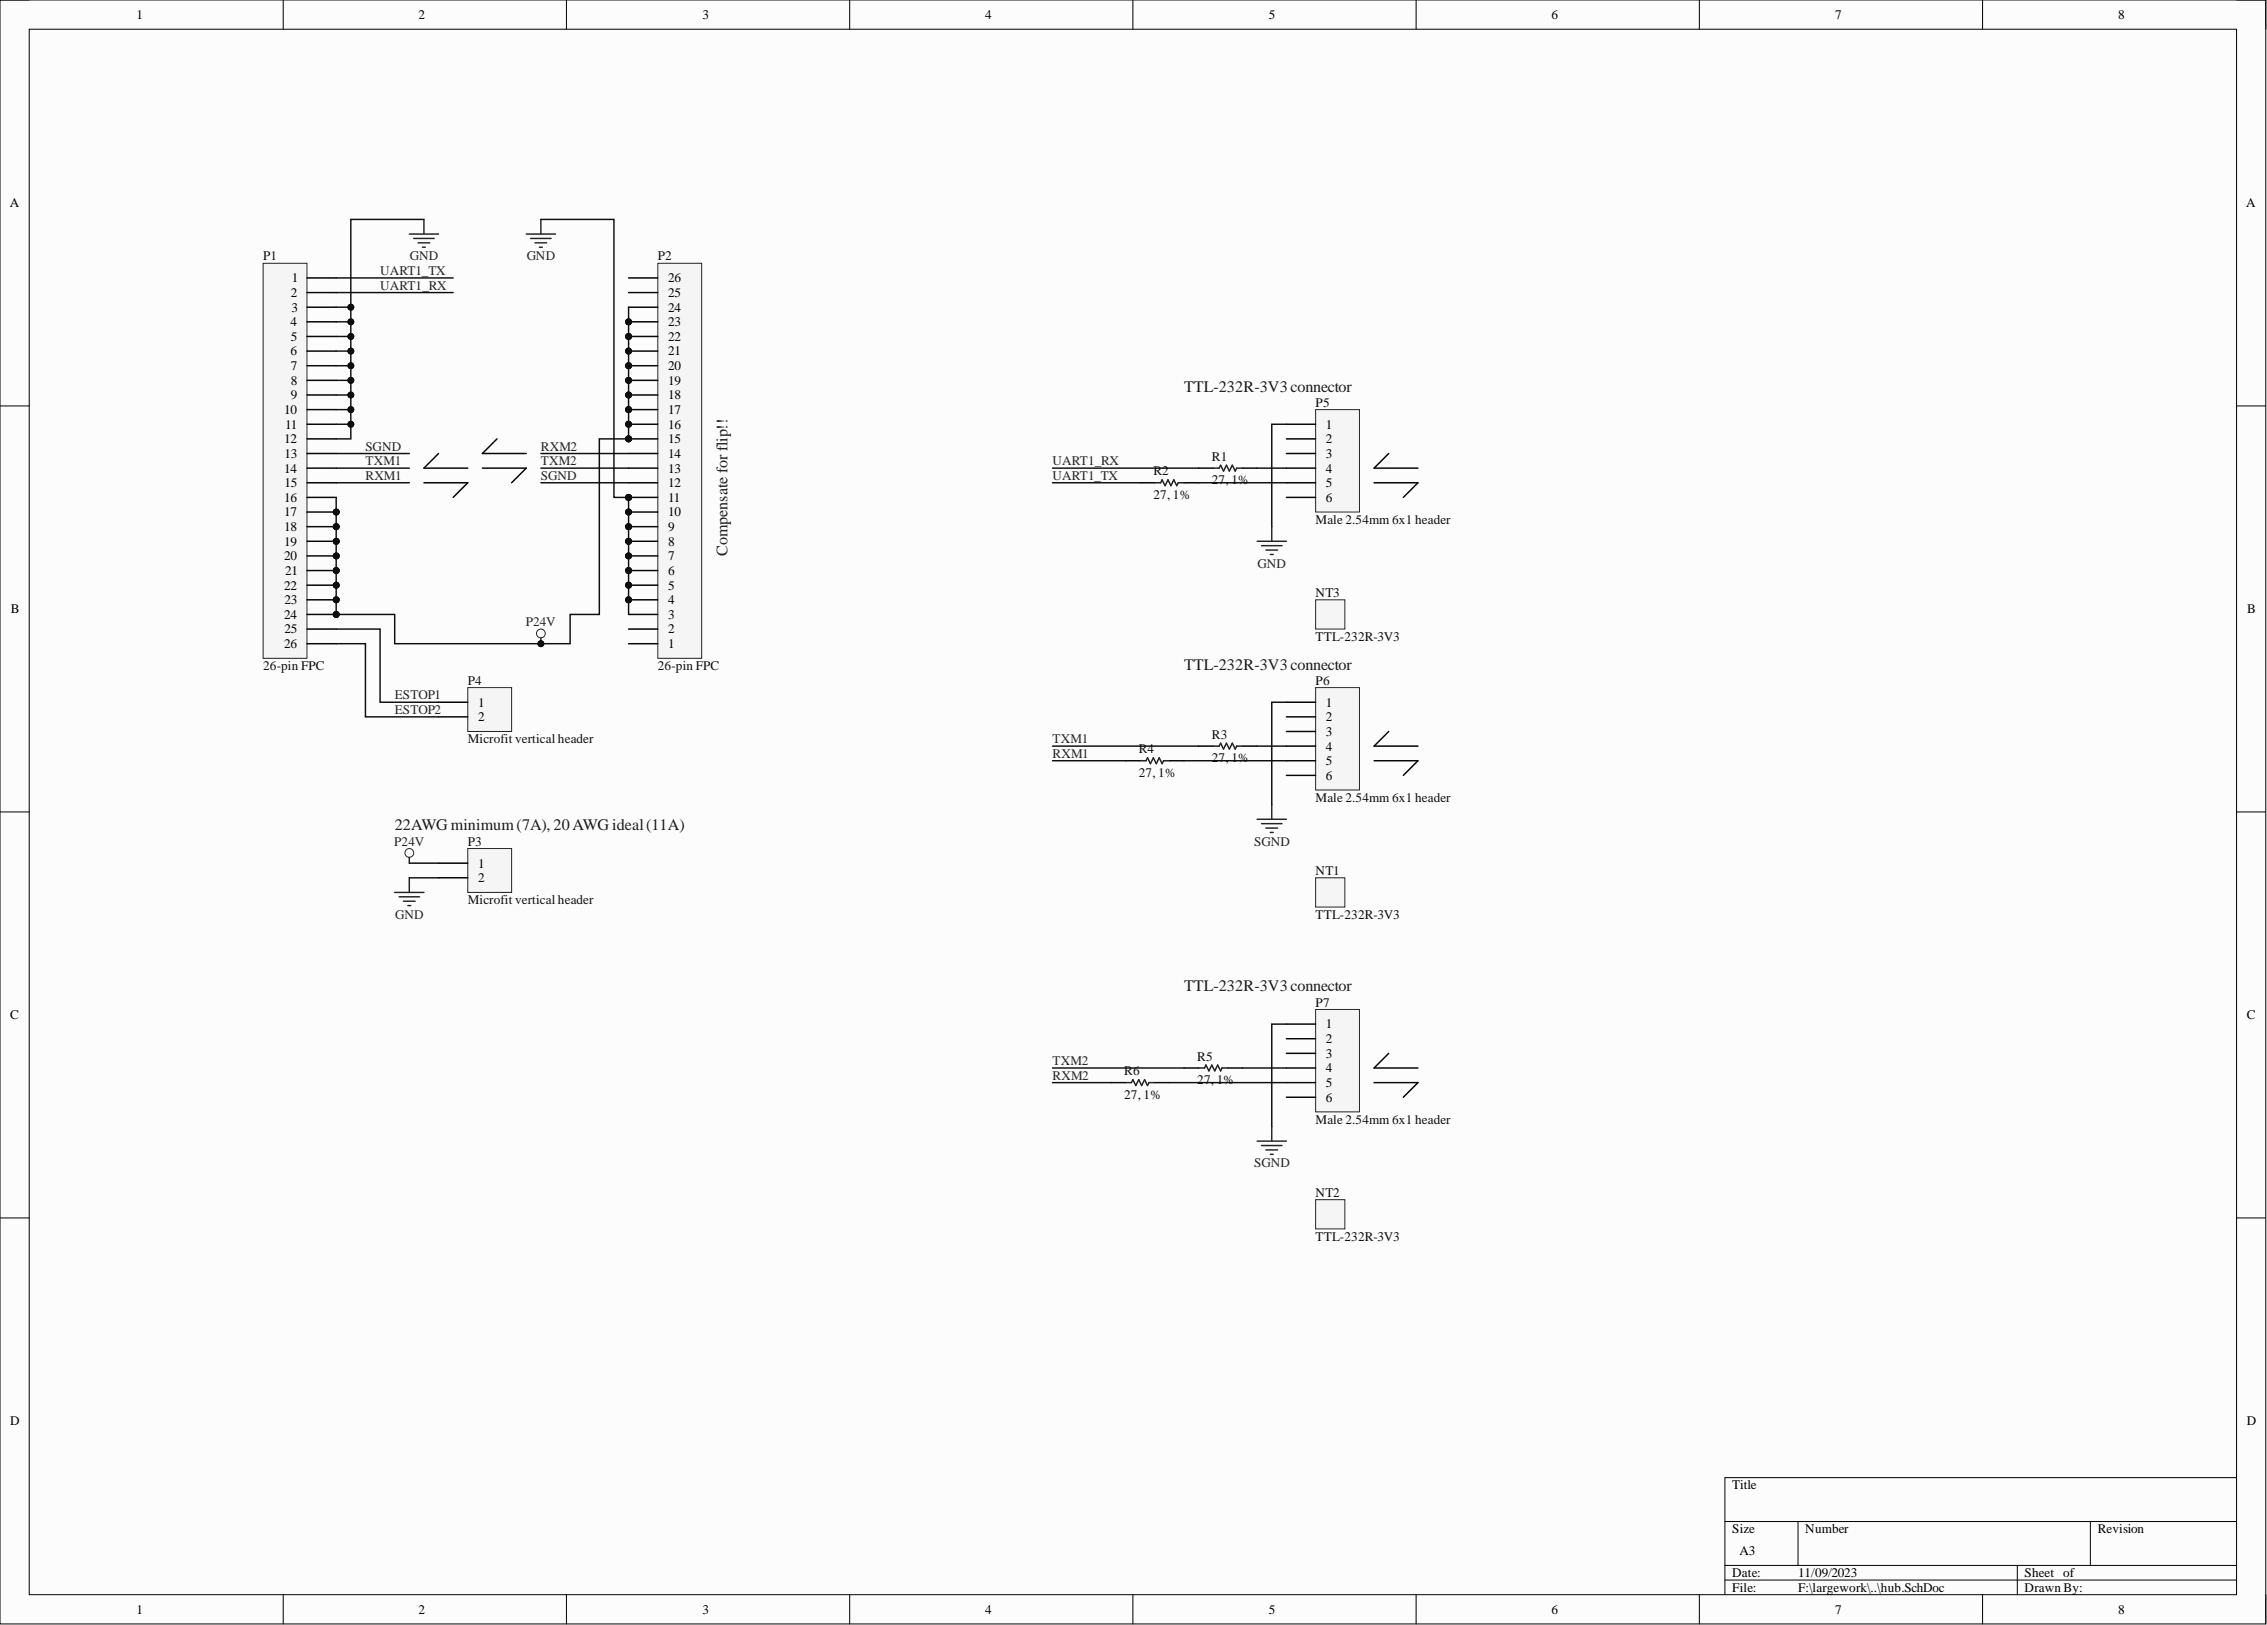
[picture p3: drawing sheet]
<svg xmlns="http://www.w3.org/2000/svg" width="393mm" height="282mm" viewBox="0 0 393 282" stroke-linecap="round" stroke-linejoin="round" font-family="sans-serif">
<defs><g id="words">
<g font-size="2.8" fill="#1c1c1c">
<text x="205.4" y="67.9">TTL-232R-3V3connector</text>
<text x="126.2" y="96.4" transform="rotate(-90 126.2 96.4)">Compensate for flip!!</text>
<text x="205.4" y="116.1">TTL-232R-3V3connector</text>
<text x="68.5" y="144.1">22AWG minimum(7A), 20AWG ideal(11A)</text>
<text x="205.4" y="172">TTL-232R-3V3connector</text>
</g>
<g font-size="2.3">
<text x="23.7" y="3.3">1</text>
<text x="72.6" y="3.3">2</text>
<text x="121.9" y="3.3">3</text>
<text x="171" y="3.3">4</text>
<text x="220.2" y="3.3">5</text>
<text x="269.2" y="3.3">6</text>
<text x="318.4" y="3.3">7</text>
<text x="367.5" y="3.3">8</text>
<text x="1.7" y="35.9">A</text>
<text x="389.8" y="35.9">A</text>
<text x="50.5" y="51.5">2</text>
<text x="50.6" y="49">1</text>
<text x="115.9" y="51.5">25</text>
<text x="115.9" y="49">26</text>
<text x="50.4" y="56.6">4</text>
<text x="50.5" y="59.1">5</text>
<text x="50.6" y="54">3</text>
<text x="115.9" y="59.1">22</text>
<text x="115.9" y="56.6">23</text>
<text x="115.9" y="54">24</text>
<text x="50.4" y="61.7">6</text>
<text x="50.5" y="64.2">7</text>
<text x="115.9" y="64.2">20</text>
<text x="115.9" y="61.7">21</text>
<text x="49.3" y="71.8">10</text>
<text x="50.5" y="66.7">8</text>
<text x="50.5" y="69.3">9</text>
<text x="115.9" y="71.8">17</text>
<text x="115.9" y="69.3">18</text>
<text x="115.9" y="66.7">19</text>
<text x="49.3" y="76.9">12</text>
<text x="49.5" y="74.4">11</text>
<text x="115.9" y="76.9">15</text>
<text x="115.9" y="74.4">16</text>
<text x="230" y="74.4">1</text>
<text x="230" y="76.9">2</text>
<text x="49.3" y="82">14</text>
<text x="49.4" y="79.4">13</text>
<text x="115.9" y="82">13</text>
<text x="115.9" y="79.4">14</text>
<text x="230" y="79.4">3</text>
<text x="230" y="82">4</text>
<text x="49.3" y="87">16</text>
<text x="49.3" y="89.6">17</text>
<text x="49.4" y="84.5">15</text>
<text x="115.9" y="89.6">10</text>
<text x="115.9" y="87">11</text>
<text x="115.9" y="84.5">12</text>
<text x="230" y="84.5">5</text>
<text x="230" y="87">6</text>
<text x="49.3" y="92.1">18</text>
<text x="49.3" y="94.7">19</text>
<text x="115.9" y="94.7">8</text>
<text x="115.9" y="92.1">9</text>
<text x="49.3" y="97.2">20</text>
<text x="49.5" y="99.7">21</text>
<text x="115.9" y="99.7">6</text>
<text x="115.9" y="97.2">7</text>
<text x="1.9" y="106.4">B</text>
<text x="49.3" y="102.3">22</text>
<text x="49.3" y="107.3">24</text>
<text x="49.4" y="104.8">23</text>
<text x="115.9" y="107.3">3</text>
<text x="115.9" y="104.8">4</text>
<text x="115.9" y="102.3">5</text>
<text x="389.9" y="106.4">B</text>
<text x="49.3" y="112.4">26</text>
<text x="49.4" y="109.9">25</text>
<text x="115.9" y="112.4">1</text>
<text x="115.9" y="109.9">2</text>
<text x="82.9" y="122.6">1</text>
<text x="82.9" y="125.1">2</text>
<text x="230" y="122.6">1</text>
<text x="230" y="125.1">2</text>
<text x="230" y="127.6">3</text>
<text x="230" y="130.2">4</text>
<text x="230" y="132.7">5</text>
<text x="230" y="135.3">6</text>
<text x="82.9" y="150.5">1</text>
<text x="82.9" y="153">2</text>
<text x="1.8" y="176.8">C</text>
<text x="230" y="178.4">1</text>
<text x="389.8" y="176.8">C</text>
<text x="230" y="180.9">2</text>
<text x="230" y="183.5">3</text>
<text x="230" y="186">4</text>
<text x="230" y="188.6">5</text>
<text x="230" y="191.1">6</text>
<text x="1.8" y="247.3">D</text>
<text x="389.8" y="247.3">D</text>
<text x="300.6" y="258.3">Title</text>
<text x="300.6" y="266">Size</text>
<text x="301.8" y="269.8">A3</text>
<text x="313.2" y="266">Number</text>
<text x="364" y="266">Revision</text>
<text x="300.6" y="273.6">Date:</text>
<text x="312" y="273.6">11/09/2023</text>
<text x="351.3" y="273.6">Sheet of</text>
<text x="23.7" y="279.9">1</text>
<text x="72.6" y="279.9">2</text>
<text x="121.9" y="279.9">3</text>
<text x="171" y="279.9">4</text>
<text x="220.2" y="279.9">5</text>
<text x="269.2" y="279.9">6</text>
<text x="300.6" y="276.1">File:</text>
<text x="312" y="276.1">F:\largework\..\hub.SchDoc</text>
<text x="318.4" y="279.9">7</text>
<text x="351.3" y="276.1">Drawn By:</text>
<text x="367.5" y="279.9">8</text>
</g>
<g font-size="2.3" fill="#0e0e0e">
<text x="45.7" y="45.2">P1</text>
<text x="114.1" y="45.2">P2</text>
<text x="228.3" y="70.5">P5</text>
<text x="200.1" y="82.5">R2</text>
<text x="210.3" y="79.9">R1</text>
<text x="210.3" y="84">27, 1%</text>
<text x="200.1" y="86.5">27, 1%</text>
<text x="228.3" y="90.8">Male 2.54mm 6x1 header</text>
<text x="228.3" y="103.5">NT3</text>
<text x="228.3" y="111.1">TTL-232R-3V3</text>
<text x="45.7" y="116.2">26-pin FPC</text>
<text x="81.2" y="118.8">P4</text>
<text x="114.1" y="116.2">26-pin FPC</text>
<text x="228.3" y="118.8">P6</text>
<text x="81.2" y="128.9">Microfit vertical header</text>
<text x="197.6" y="130.7">R4</text>
<text x="210.3" y="128.2">R3</text>
<text x="197.6" y="134.7">27, 1%</text>
<text x="210.3" y="132.2">27, 1%</text>
<text x="228.3" y="139.1">Male 2.54mm 6x1 header</text>
<text x="81.2" y="146.7">P3</text>
<text x="228.3" y="151.8">NT1</text>
<text x="81.2" y="156.8">Microfit vertical header</text>
<text x="228.3" y="159.4">TTL-232R-3V3</text>
<text x="228.3" y="174.6">P7</text>
<text x="207.7" y="184">R5</text>
<text x="195" y="186.5">R6</text>
<text x="195" y="190.6">27, 1%</text>
<text x="207.7" y="188">27, 1%</text>
<text x="228.3" y="194.9">Male 2.54mm 6x1 header</text>
<text x="228.3" y="207.6">NT2</text>
<text x="228.3" y="215.2">TTL-232R-3V3</text>
</g>
<g font-size="2.3" fill="#262626">
<text x="65.9" y="47.7">UART1_TX</text>
<text x="71.1" y="45.2">GND</text>
<text x="91.4" y="45.2">GND</text>
<text x="65.9" y="50.2">UART1_RX</text>
<text x="63.4" y="78.2">SGND</text>
<text x="63.4" y="80.7">TXM1</text>
<text x="63.4" y="83.2">RXM1</text>
<text x="93.8" y="78.2">RXM2</text>
<text x="93.8" y="80.7">TXM2</text>
<text x="93.8" y="83.2">SGND</text>
<text x="182.6" y="83.2">UART1_TX</text>
<text x="182.6" y="80.7">UART1_RX</text>
<text x="218.2" y="98.5">GND</text>
<text x="91.2" y="108.6">P24V</text>
<text x="68.5" y="121.3">ESTOP1</text>
<text x="68.5" y="123.8">ESTOP2</text>
<text x="182.6" y="128.9">TXM1</text>
<text x="182.6" y="131.5">RXM1</text>
<text x="68.4" y="146.7">P24V</text>
<text x="217.6" y="146.7">SGND</text>
<text x="68.6" y="159.4">GND</text>
<text x="182.6" y="184.7">TXM2</text>
<text x="182.6" y="187.3">RXM2</text>
<text x="217.6" y="202.5">SGND</text>
</g>
</g></defs>
<path d="M0 0h393.1v281.7h-393.1z" fill-rule="evenodd" fill="#fcfcfc"/>
<path d="M0 0h393.1v281.7h-393.1z" fill="none" stroke="#000" stroke-width=".17"/>
<path d="M5.1 5.1h383v271.5h-383z" fill-rule="evenodd" fill="#fcfcfc"/>
<g fill="none" stroke="#000" stroke-width=".17">
<path d="M0 0h5.1M49.1 0v5.1M98.3 0v5.1M147.4 0v5.1M196.6 0v5.1M245.7 0v5.1M294.9 0v5.1M344 0v5.1M388.1 0h5v5.1M5.1 5.1h383v271.5h-383zM0 70.4h5.1M388.1 70.4h5"/>
<path d="M0 140.8h5.1M388.1 140.8h5M0 211.3h5.1M388.1 211.3h5M388.1 256.3h-88.8v20.3M49.1 276.6v5.1M98.3 276.6v5.1M147.4 276.6v5.1M196.6 276.6v5.1M245.7 276.6v5.1M294.9 276.6v5.1M299.3 263.9h88.8"/>
<path d="M299.3 271.5h88.8M299.3 274.1h88.8M312 263.9v7.6M344 276.6v5.1M350 271.5v5.1M362.7 263.9v7.6M393.1 276.6v5.1"/>
</g>
<path d="M218.1 93.9h5.1M218.9 94.7h3.5M219.6 95.4h2.1M220.4 96.2h.5M220.7 91.4v2.5" fill="none" stroke="#262626" stroke-width=".25"/>
<path d="M228.3 104h5v5.1h-5z" fill-rule="evenodd" fill="#f5f5f5"/>
<path d="M228.3 104h5v5.1h-5z" fill="none" stroke="#262626" stroke-width=".17"/>
<path d="M228.3 71.1h7.6v17.7h-7.6z" fill-rule="evenodd" fill="#f5f5f5"/>
<g fill="none" stroke="#262626" stroke-width=".17">
<path d="M228.3 71.1h7.6v17.7h-7.6z"/>
<circle cx="93.8" cy="109.9" r=".76"/>
</g>
<path d="M223.2 73.6h5.1M223.2 76.1h5.1M223.2 78.7h5.1M223.2 81.2h5.1M223.2 83.7h5.1M223.2 86.3h5.1" fill="none" stroke="#000" stroke-width=".25"/>
<path d="M93.8 38.1v2.5M91.3 40.6h5.1M92.1 41.4h3.5M92.8 42.1h2.1M93.6 42.9h.5M93.8 110.6v1.1" fill="none" stroke="#262626" stroke-width=".25"/>
<circle cx="93.8" cy="111.7" r=".51" fill="#0e0e0e"/>
<circle cx="93.8" cy="111.7" r=".51" fill="none" stroke="#0e0e0e" stroke-width=".17"/>
<circle cx="58.3" cy="88.8" r=".51" fill="#0e0e0e"/>
<circle cx="58.3" cy="88.8" r=".51" fill="none" stroke="#0e0e0e" stroke-width=".17"/>
<circle cx="58.3" cy="91.4" r=".51" fill="#0e0e0e"/>
<circle cx="58.3" cy="91.4" r=".51" fill="none" stroke="#0e0e0e" stroke-width=".17"/>
<circle cx="58.3" cy="93.9" r=".51" fill="#0e0e0e"/>
<circle cx="58.3" cy="93.9" r=".51" fill="none" stroke="#0e0e0e" stroke-width=".17"/>
<circle cx="58.3" cy="96.4" r=".51" fill="#0e0e0e"/>
<circle cx="58.3" cy="96.4" r=".51" fill="none" stroke="#0e0e0e" stroke-width=".17"/>
<circle cx="58.3" cy="99" r=".51" fill="#0e0e0e"/>
<circle cx="58.3" cy="99" r=".51" fill="none" stroke="#0e0e0e" stroke-width=".17"/>
<circle cx="58.3" cy="101.5" r=".51" fill="#0e0e0e"/>
<circle cx="58.3" cy="101.5" r=".51" fill="none" stroke="#0e0e0e" stroke-width=".17"/>
<circle cx="58.3" cy="104" r=".51" fill="#0e0e0e"/>
<circle cx="58.3" cy="104" r=".51" fill="none" stroke="#0e0e0e" stroke-width=".17"/>
<circle cx="58.3" cy="106.6" r=".51" fill="#0e0e0e"/>
<circle cx="58.3" cy="106.6" r=".51" fill="none" stroke="#0e0e0e" stroke-width=".17"/>
<path d="M45.7 45.7h7.6v68.5h-7.6z" fill-rule="evenodd" fill="#f5f5f5"/>
<path d="M45.7 45.7h7.6v68.5h-7.6z" fill="none" stroke="#262626" stroke-width=".17"/>
<g fill="none" stroke="#000" stroke-width=".25">
<path d="M53.3 48.2h5M53.3 50.7h5M53.3 53.3h5M53.3 55.8h5M53.3 58.4h5M53.3 60.9h5M53.3 63.4h5M53.3 66h5M53.3 68.5h5M53.3 71.1h5M53.3 73.6h5M53.3 76.1h5"/>
<path d="M53.3 78.7h5M53.3 81.2h5M53.3 83.7h5M53.3 86.3h5M53.3 88.8h5"/>
</g>
<circle cx="58.3" cy="88.8" r=".51" fill="#0e0e0e"/>
<circle cx="58.3" cy="88.8" r=".51" fill="none" stroke="#0e0e0e" stroke-width=".17"/>
<path d="M53.3 91.4h5" fill="none" stroke="#000" stroke-width=".25"/>
<circle cx="58.3" cy="91.4" r=".51" fill="#0e0e0e"/>
<circle cx="58.3" cy="91.4" r=".51" fill="none" stroke="#0e0e0e" stroke-width=".17"/>
<path d="M53.3 93.9h5" fill="none" stroke="#000" stroke-width=".25"/>
<circle cx="58.3" cy="93.9" r=".51" fill="#0e0e0e"/>
<circle cx="58.3" cy="93.9" r=".51" fill="none" stroke="#0e0e0e" stroke-width=".17"/>
<path d="M53.3 96.4h5" fill="none" stroke="#000" stroke-width=".25"/>
<circle cx="58.3" cy="96.4" r=".51" fill="#0e0e0e"/>
<circle cx="58.3" cy="96.4" r=".51" fill="none" stroke="#0e0e0e" stroke-width=".17"/>
<path d="M53.3 99h5" fill="none" stroke="#000" stroke-width=".25"/>
<circle cx="58.3" cy="99" r=".51" fill="#0e0e0e"/>
<circle cx="58.3" cy="99" r=".51" fill="none" stroke="#0e0e0e" stroke-width=".17"/>
<path d="M53.3 101.5h5" fill="none" stroke="#000" stroke-width=".25"/>
<circle cx="58.3" cy="101.5" r=".51" fill="#0e0e0e"/>
<circle cx="58.3" cy="101.5" r=".51" fill="none" stroke="#0e0e0e" stroke-width=".17"/>
<path d="M53.3 104h5" fill="none" stroke="#000" stroke-width=".25"/>
<circle cx="58.3" cy="104" r=".51" fill="#0e0e0e"/>
<circle cx="58.3" cy="104" r=".51" fill="none" stroke="#0e0e0e" stroke-width=".17"/>
<path d="M53.3 106.6h5" fill="none" stroke="#000" stroke-width=".25"/>
<circle cx="58.3" cy="106.6" r=".51" fill="#0e0e0e"/>
<circle cx="58.3" cy="106.6" r=".51" fill="none" stroke="#0e0e0e" stroke-width=".17"/>
<path d="M53.3 109.1h5M53.3 111.7h5" fill="none" stroke="#000" stroke-width=".25"/>
<path d="M73.6 38.1v2.5M71 40.6h5.1M71.8 41.4h3.5M72.5 42.1h2.1M73.3 42.9h.5" fill="none" stroke="#262626" stroke-width=".25"/>
<circle cx="109.1" cy="104" r=".51" fill="#0e0e0e"/>
<circle cx="109.1" cy="104" r=".51" fill="none" stroke="#0e0e0e" stroke-width=".17"/>
<circle cx="109.1" cy="101.5" r=".51" fill="#0e0e0e"/>
<circle cx="109.1" cy="101.5" r=".51" fill="none" stroke="#0e0e0e" stroke-width=".17"/>
<circle cx="109.1" cy="99" r=".51" fill="#0e0e0e"/>
<circle cx="109.1" cy="99" r=".51" fill="none" stroke="#0e0e0e" stroke-width=".17"/>
<circle cx="109.1" cy="96.4" r=".51" fill="#0e0e0e"/>
<circle cx="109.1" cy="96.4" r=".51" fill="none" stroke="#0e0e0e" stroke-width=".17"/>
<circle cx="109.1" cy="93.9" r=".51" fill="#0e0e0e"/>
<circle cx="109.1" cy="93.9" r=".51" fill="none" stroke="#0e0e0e" stroke-width=".17"/>
<circle cx="109.1" cy="91.4" r=".51" fill="#0e0e0e"/>
<circle cx="109.1" cy="91.4" r=".51" fill="none" stroke="#0e0e0e" stroke-width=".17"/>
<circle cx="109.1" cy="88.8" r=".51" fill="#0e0e0e"/>
<circle cx="109.1" cy="88.8" r=".51" fill="none" stroke="#0e0e0e" stroke-width=".17"/>
<circle cx="109.1" cy="86.3" r=".51" fill="#0e0e0e"/>
<circle cx="109.1" cy="86.3" r=".51" fill="none" stroke="#0e0e0e" stroke-width=".17"/>
<circle cx="109.1" cy="76.1" r=".51" fill="#0e0e0e"/>
<circle cx="109.1" cy="76.1" r=".51" fill="none" stroke="#0e0e0e" stroke-width=".17"/>
<circle cx="109.1" cy="73.6" r=".51" fill="#0e0e0e"/>
<circle cx="109.1" cy="73.6" r=".51" fill="none" stroke="#0e0e0e" stroke-width=".17"/>
<circle cx="109.1" cy="71.1" r=".51" fill="#0e0e0e"/>
<circle cx="109.1" cy="71.1" r=".51" fill="none" stroke="#0e0e0e" stroke-width=".17"/>
<circle cx="109.1" cy="68.5" r=".51" fill="#0e0e0e"/>
<circle cx="109.1" cy="68.5" r=".51" fill="none" stroke="#0e0e0e" stroke-width=".17"/>
<circle cx="109.1" cy="66" r=".51" fill="#0e0e0e"/>
<circle cx="109.1" cy="66" r=".51" fill="none" stroke="#0e0e0e" stroke-width=".17"/>
<circle cx="109.1" cy="63.4" r=".51" fill="#0e0e0e"/>
<circle cx="109.1" cy="63.4" r=".51" fill="none" stroke="#0e0e0e" stroke-width=".17"/>
<circle cx="109.1" cy="60.9" r=".51" fill="#0e0e0e"/>
<circle cx="109.1" cy="60.9" r=".51" fill="none" stroke="#0e0e0e" stroke-width=".17"/>
<circle cx="109.1" cy="58.4" r=".51" fill="#0e0e0e"/>
<circle cx="109.1" cy="58.4" r=".51" fill="none" stroke="#0e0e0e" stroke-width=".17"/>
<circle cx="109.1" cy="55.8" r=".51" fill="#0e0e0e"/>
<circle cx="109.1" cy="55.8" r=".51" fill="none" stroke="#0e0e0e" stroke-width=".17"/>
<path d="M114.1 45.7h7.6v68.5h-7.6z" fill-rule="evenodd" fill="#f5f5f5"/>
<path d="M114.1 45.7h7.6v68.5h-7.6z" fill="none" stroke="#262626" stroke-width=".17"/>
<path d="M109.1 111.7h5M109.1 109.1h5M109.1 106.6h5M109.1 104h5" fill="none" stroke="#000" stroke-width=".25"/>
<circle cx="109.1" cy="104" r=".51" fill="#0e0e0e"/>
<circle cx="109.1" cy="104" r=".51" fill="none" stroke="#0e0e0e" stroke-width=".17"/>
<path d="M109.1 101.5h5" fill="none" stroke="#000" stroke-width=".25"/>
<circle cx="109.1" cy="101.5" r=".51" fill="#0e0e0e"/>
<circle cx="109.1" cy="101.5" r=".51" fill="none" stroke="#0e0e0e" stroke-width=".17"/>
<path d="M109.1 99h5" fill="none" stroke="#000" stroke-width=".25"/>
<circle cx="109.1" cy="99" r=".51" fill="#0e0e0e"/>
<circle cx="109.1" cy="99" r=".51" fill="none" stroke="#0e0e0e" stroke-width=".17"/>
<path d="M109.1 96.4h5" fill="none" stroke="#000" stroke-width=".25"/>
<circle cx="109.1" cy="96.4" r=".51" fill="#0e0e0e"/>
<circle cx="109.1" cy="96.4" r=".51" fill="none" stroke="#0e0e0e" stroke-width=".17"/>
<path d="M109.1 93.9h5" fill="none" stroke="#000" stroke-width=".25"/>
<circle cx="109.1" cy="93.9" r=".51" fill="#0e0e0e"/>
<circle cx="109.1" cy="93.9" r=".51" fill="none" stroke="#0e0e0e" stroke-width=".17"/>
<path d="M109.1 91.4h5" fill="none" stroke="#000" stroke-width=".25"/>
<circle cx="109.1" cy="91.4" r=".51" fill="#0e0e0e"/>
<circle cx="109.1" cy="91.4" r=".51" fill="none" stroke="#0e0e0e" stroke-width=".17"/>
<path d="M109.1 88.8h5" fill="none" stroke="#000" stroke-width=".25"/>
<circle cx="109.1" cy="88.8" r=".51" fill="#0e0e0e"/>
<circle cx="109.1" cy="88.8" r=".51" fill="none" stroke="#0e0e0e" stroke-width=".17"/>
<path d="M109.1 86.3h5" fill="none" stroke="#000" stroke-width=".25"/>
<circle cx="109.1" cy="86.3" r=".51" fill="#0e0e0e"/>
<circle cx="109.1" cy="86.3" r=".51" fill="none" stroke="#0e0e0e" stroke-width=".17"/>
<path d="M109.1 78.7h5M109.1 76.1h5M109.1 83.7h5M109.1 81.2h5" fill="none" stroke="#000" stroke-width=".25"/>
<circle cx="109.1" cy="76.1" r=".51" fill="#0e0e0e"/>
<circle cx="109.1" cy="76.1" r=".51" fill="none" stroke="#0e0e0e" stroke-width=".17"/>
<path d="M109.1 73.6h5" fill="none" stroke="#000" stroke-width=".25"/>
<circle cx="109.1" cy="73.6" r=".51" fill="#0e0e0e"/>
<circle cx="109.1" cy="73.6" r=".51" fill="none" stroke="#0e0e0e" stroke-width=".17"/>
<path d="M109.1 71.1h5" fill="none" stroke="#000" stroke-width=".25"/>
<circle cx="109.1" cy="71.1" r=".51" fill="#0e0e0e"/>
<circle cx="109.1" cy="71.1" r=".51" fill="none" stroke="#0e0e0e" stroke-width=".17"/>
<path d="M109.1 68.5h5" fill="none" stroke="#000" stroke-width=".25"/>
<circle cx="109.1" cy="68.5" r=".51" fill="#0e0e0e"/>
<circle cx="109.1" cy="68.5" r=".51" fill="none" stroke="#0e0e0e" stroke-width=".17"/>
<path d="M109.1 66h5" fill="none" stroke="#000" stroke-width=".25"/>
<circle cx="109.1" cy="66" r=".51" fill="#0e0e0e"/>
<circle cx="109.1" cy="66" r=".51" fill="none" stroke="#0e0e0e" stroke-width=".17"/>
<path d="M109.1 63.4h5" fill="none" stroke="#000" stroke-width=".25"/>
<circle cx="109.1" cy="63.4" r=".51" fill="#0e0e0e"/>
<circle cx="109.1" cy="63.4" r=".51" fill="none" stroke="#0e0e0e" stroke-width=".17"/>
<path d="M109.1 60.9h5" fill="none" stroke="#000" stroke-width=".25"/>
<circle cx="109.1" cy="60.9" r=".51" fill="#0e0e0e"/>
<circle cx="109.1" cy="60.9" r=".51" fill="none" stroke="#0e0e0e" stroke-width=".17"/>
<path d="M109.1 58.4h5" fill="none" stroke="#000" stroke-width=".25"/>
<circle cx="109.1" cy="58.4" r=".51" fill="#0e0e0e"/>
<circle cx="109.1" cy="58.4" r=".51" fill="none" stroke="#0e0e0e" stroke-width=".17"/>
<path d="M109.1 55.8h5" fill="none" stroke="#000" stroke-width=".25"/>
<circle cx="109.1" cy="55.8" r=".51" fill="#0e0e0e"/>
<circle cx="109.1" cy="55.8" r=".51" fill="none" stroke="#0e0e0e" stroke-width=".17"/>
<path d="M109.1 53.3h5M109.1 50.7h5M109.1 48.2h5" fill="none" stroke="#000" stroke-width=".25"/>
<path d="M220.7 139.6v2.5M218.1 142.1h5.1M218.9 142.9h3.5M219.6 143.6h2.1M220.4 144.4h.5" fill="none" stroke="#262626" stroke-width=".25"/>
<path d="M228.3 152.3h5v5h-5z" fill-rule="evenodd" fill="#f5f5f5"/>
<path d="M228.3 152.3h5v5h-5z" fill="none" stroke="#262626" stroke-width=".17"/>
<path d="M228.3 119.3h7.6v17.7h-7.6z" fill-rule="evenodd" fill="#f5f5f5"/>
<path d="M228.3 119.3h7.6v17.7h-7.6z" fill="none" stroke="#262626" stroke-width=".17"/>
<path d="M223.2 121.8h5.1M223.2 124.3h5.1M223.2 126.9h5.1M223.2 129.4h5.1M223.2 132h5.1M223.2 134.5h5.1" fill="none" stroke="#000" stroke-width=".25"/>
<path d="M218.1 197.9h5.1M218.9 198.7h3.5M219.6 199.5h2.1M220.7 195.4v2.5M220.4 200.2h.5" fill="none" stroke="#262626" stroke-width=".25"/>
<path d="M228.3 208.1h5v5.1h-5z" fill-rule="evenodd" fill="#f5f5f5"/>
<path d="M228.3 208.1h5v5.1h-5z" fill="none" stroke="#262626" stroke-width=".17"/>
<path d="M228.3 175.1h7.6v17.8h-7.6z" fill-rule="evenodd" fill="#f5f5f5"/>
<path d="M228.3 175.1h7.6v17.8h-7.6z" fill="none" stroke="#262626" stroke-width=".17"/>
<path d="M223.2 177.6h5.1M223.2 180.2h5.1M223.2 182.7h5.1M223.2 185.3h5.1M223.2 187.8h5.1M223.2 190.3h5.1" fill="none" stroke="#000" stroke-width=".25"/>
<path d="M81.2 119.3h7.6v7.6h-7.6z" fill-rule="evenodd" fill="#f5f5f5"/>
<path d="M81.2 119.3h7.6v7.6h-7.6z" fill="none" stroke="#262626" stroke-width=".17"/>
<path d="M76.1 121.8h5.1M76.1 124.3h5.1" fill="none" stroke="#000" stroke-width=".25"/>
<path d="M81.2 147.2h7.6v7.6h-7.6z" fill-rule="evenodd" fill="#f5f5f5"/>
<g fill="none" stroke="#262626" stroke-width=".17">
<path d="M81.2 147.2h7.6v7.6h-7.6z"/>
<circle cx="71" cy="147.9" r=".76"/>
</g>
<g fill="none" stroke="#000" stroke-width=".25">
<path d="M76.1 78.7l-2.5 2.5h7.6M86.2 76.1l-2.5 2.6h7.6M241 78.7l-2.6 2.5h7.6M73.6 83.7h7.6l-2.6 2.6M83.7 81.2h7.6l-2.5 2.5M197.8 83.7h2.6M205.4 83.7h2.6M208 81.2h2.5M215.6 81.2h2.5M238.4 83.7h7.6l-2.5 2.6M195.3 132h2.5M202.9 132h2.5"/>
<path d="M208 129.4h2.5M215.6 129.4h2.5M238.4 132h7.6l-2.5 2.5M241 126.9l-2.6 2.5h7.6M76.1 149.7h5.1M76.1 152.3h5.1M192.8 187.8h2.5M200.4 187.8h2.5M205.4 185.3h2.6M213.1 185.3h2.5M238.4 187.8h7.6l-2.5 2.5M241 182.7l-2.6 2.6h7.6"/>
</g>
<path d="M68.5 154.8h5.1M69.2 155.6h3.6M70 156.3h2M70.8 157.1h.5M71 148.7v1M71 152.3v2.5" fill="none" stroke="#262626" stroke-width=".25"/>
<path d="M200.4 83.7h1l.2-.5 .5 1 .6-1 .5 1 .5-1 .5 1 .2-.5h1M210.5 81.2h1l.3-.5 .5 1 .5-1 .5 1 .5-1 .5 1 .3-.5h1M197.8 132h1.1l.2-.5 .5 1 .5-1 .5 1 .5-1 .5 1 .3-.5h1M210.5 129.4h1l.3-.5 .5 1 .5-1 .5 1 .5-1 .5 1 .3-.5h1M195.3 187.8h1l.3-.5 .5 1 .5-1 .5 1 .5-1 .5 1 .3-.5h1M208 185.3h1l.3-.6 .5 1.1 .5-1.1 .5 1.1 .5-1.1 .5 1.1 .2-.5h1.1" fill="none" stroke="#1c1c1c" stroke-width=".25"/>
<path d="M58.3 73.6h2.6M223.2 73.6h-2.5v17.8M58.3 81.2h12.7" fill="none" stroke="#0e0e0e" stroke-width=".25"/>
<circle cx="60.9" cy="73.6" r=".51" fill="#0e0e0e"/>
<circle cx="60.9" cy="73.6" r=".51" fill="none" stroke="#0e0e0e" stroke-width=".17"/>
<path d="M58.3 71.1h2.6" fill="none" stroke="#0e0e0e" stroke-width=".25"/>
<circle cx="60.9" cy="71.1" r=".51" fill="#0e0e0e"/>
<circle cx="60.9" cy="71.1" r=".51" fill="none" stroke="#0e0e0e" stroke-width=".17"/>
<path d="M58.3 68.5h2.6" fill="none" stroke="#0e0e0e" stroke-width=".25"/>
<circle cx="60.9" cy="68.5" r=".51" fill="#0e0e0e"/>
<circle cx="60.9" cy="68.5" r=".51" fill="none" stroke="#0e0e0e" stroke-width=".17"/>
<path d="M58.3 66h2.6" fill="none" stroke="#0e0e0e" stroke-width=".25"/>
<circle cx="60.9" cy="66" r=".51" fill="#0e0e0e"/>
<circle cx="60.9" cy="66" r=".51" fill="none" stroke="#0e0e0e" stroke-width=".17"/>
<path d="M58.3 63.4h2.6" fill="none" stroke="#0e0e0e" stroke-width=".25"/>
<circle cx="60.9" cy="63.4" r=".51" fill="#0e0e0e"/>
<circle cx="60.9" cy="63.4" r=".51" fill="none" stroke="#0e0e0e" stroke-width=".17"/>
<path d="M58.3 60.9h2.6" fill="none" stroke="#0e0e0e" stroke-width=".25"/>
<circle cx="60.9" cy="60.9" r=".51" fill="#0e0e0e"/>
<circle cx="60.9" cy="60.9" r=".51" fill="none" stroke="#0e0e0e" stroke-width=".17"/>
<path d="M58.3 58.4h2.6" fill="none" stroke="#0e0e0e" stroke-width=".25"/>
<circle cx="60.9" cy="58.4" r=".51" fill="#0e0e0e"/>
<circle cx="60.9" cy="58.4" r=".51" fill="none" stroke="#0e0e0e" stroke-width=".17"/>
<path d="M58.3 55.8h2.6" fill="none" stroke="#0e0e0e" stroke-width=".25"/>
<circle cx="60.9" cy="55.8" r=".51" fill="#0e0e0e"/>
<circle cx="60.9" cy="55.8" r=".51" fill="none" stroke="#0e0e0e" stroke-width=".17"/>
<path d="M58.3 53.3h2.6" fill="none" stroke="#0e0e0e" stroke-width=".25"/>
<circle cx="60.9" cy="53.3" r=".51" fill="#0e0e0e"/>
<circle cx="60.9" cy="53.3" r=".51" fill="none" stroke="#0e0e0e" stroke-width=".17"/>
<path d="M73.6 38.1h-12.7v38h-2.6" fill="none" stroke="#0e0e0e" stroke-width=".25"/>
<circle cx="60.9" cy="53.3" r=".51" fill="#0e0e0e"/>
<circle cx="60.9" cy="53.3" r=".51" fill="none" stroke="#0e0e0e" stroke-width=".17"/>
<circle cx="60.9" cy="55.8" r=".51" fill="#0e0e0e"/>
<circle cx="60.9" cy="55.8" r=".51" fill="none" stroke="#0e0e0e" stroke-width=".17"/>
<circle cx="60.9" cy="58.4" r=".51" fill="#0e0e0e"/>
<circle cx="60.9" cy="58.4" r=".51" fill="none" stroke="#0e0e0e" stroke-width=".17"/>
<circle cx="60.9" cy="60.9" r=".51" fill="#0e0e0e"/>
<circle cx="60.9" cy="60.9" r=".51" fill="none" stroke="#0e0e0e" stroke-width=".17"/>
<circle cx="60.9" cy="63.4" r=".51" fill="#0e0e0e"/>
<circle cx="60.9" cy="63.4" r=".51" fill="none" stroke="#0e0e0e" stroke-width=".17"/>
<circle cx="60.9" cy="66" r=".51" fill="#0e0e0e"/>
<circle cx="60.9" cy="66" r=".51" fill="none" stroke="#0e0e0e" stroke-width=".17"/>
<circle cx="60.9" cy="68.5" r=".51" fill="#0e0e0e"/>
<circle cx="60.9" cy="68.5" r=".51" fill="none" stroke="#0e0e0e" stroke-width=".17"/>
<circle cx="60.9" cy="71.1" r=".51" fill="#0e0e0e"/>
<circle cx="60.9" cy="71.1" r=".51" fill="none" stroke="#0e0e0e" stroke-width=".17"/>
<circle cx="60.9" cy="73.6" r=".51" fill="#0e0e0e"/>
<circle cx="60.9" cy="73.6" r=".51" fill="none" stroke="#0e0e0e" stroke-width=".17"/>
<path d="M93.8 38.1h12.7v48.2h2.6M58.3 48.2h20.3M58.3 50.7h20.3M58.3 109.1h7.6v12.7h10.2M58.3 111.7h5.1v12.6h12.7M223.2 121.8h-2.5v17.8M71 149.7h5.1M71 152.3h5.1M223.2 177.6h-2.5v17.8" fill="none" stroke="#0e0e0e" stroke-width=".25"/>
<circle cx="109.1" cy="86.3" r=".51" fill="#0e0e0e"/>
<circle cx="109.1" cy="86.3" r=".51" fill="none" stroke="#0e0e0e" stroke-width=".17"/>
<path d="M109.1 86.3v20.3" fill="none" stroke="#0e0e0e" stroke-width=".25"/>
<circle cx="109.1" cy="86.3" r=".51" fill="#0e0e0e"/>
<circle cx="109.1" cy="86.3" r=".51" fill="none" stroke="#0e0e0e" stroke-width=".17"/>
<circle cx="109.1" cy="88.8" r=".51" fill="#0e0e0e"/>
<circle cx="109.1" cy="88.8" r=".51" fill="none" stroke="#0e0e0e" stroke-width=".17"/>
<circle cx="109.1" cy="91.4" r=".51" fill="#0e0e0e"/>
<circle cx="109.1" cy="91.4" r=".51" fill="none" stroke="#0e0e0e" stroke-width=".17"/>
<circle cx="109.1" cy="93.9" r=".51" fill="#0e0e0e"/>
<circle cx="109.1" cy="93.9" r=".51" fill="none" stroke="#0e0e0e" stroke-width=".17"/>
<circle cx="109.1" cy="96.4" r=".51" fill="#0e0e0e"/>
<circle cx="109.1" cy="96.4" r=".51" fill="none" stroke="#0e0e0e" stroke-width=".17"/>
<circle cx="109.1" cy="99" r=".51" fill="#0e0e0e"/>
<circle cx="109.1" cy="99" r=".51" fill="none" stroke="#0e0e0e" stroke-width=".17"/>
<circle cx="109.1" cy="101.5" r=".51" fill="#0e0e0e"/>
<circle cx="109.1" cy="101.5" r=".51" fill="none" stroke="#0e0e0e" stroke-width=".17"/>
<circle cx="109.1" cy="104" r=".51" fill="#0e0e0e"/>
<circle cx="109.1" cy="104" r=".51" fill="none" stroke="#0e0e0e" stroke-width=".17"/>
<path d="M109.1 76.1h-5.1v30.5h-5.1v5.1h-30.4v-5.1h-10.2v-20.3" fill="none" stroke="#0e0e0e" stroke-width=".25"/>
<circle cx="58.3" cy="88.8" r=".51" fill="#0e0e0e"/>
<circle cx="58.3" cy="88.8" r=".51" fill="none" stroke="#0e0e0e" stroke-width=".17"/>
<circle cx="58.3" cy="91.4" r=".51" fill="#0e0e0e"/>
<circle cx="58.3" cy="91.4" r=".51" fill="none" stroke="#0e0e0e" stroke-width=".17"/>
<circle cx="58.3" cy="93.9" r=".51" fill="#0e0e0e"/>
<circle cx="58.3" cy="93.9" r=".51" fill="none" stroke="#0e0e0e" stroke-width=".17"/>
<circle cx="58.3" cy="96.4" r=".51" fill="#0e0e0e"/>
<circle cx="58.3" cy="96.4" r=".51" fill="none" stroke="#0e0e0e" stroke-width=".17"/>
<circle cx="58.3" cy="99" r=".51" fill="#0e0e0e"/>
<circle cx="58.3" cy="99" r=".51" fill="none" stroke="#0e0e0e" stroke-width=".17"/>
<circle cx="58.3" cy="101.5" r=".51" fill="#0e0e0e"/>
<circle cx="58.3" cy="101.5" r=".51" fill="none" stroke="#0e0e0e" stroke-width=".17"/>
<circle cx="58.3" cy="104" r=".51" fill="#0e0e0e"/>
<circle cx="58.3" cy="104" r=".51" fill="none" stroke="#0e0e0e" stroke-width=".17"/>
<circle cx="58.3" cy="106.6" r=".51" fill="#0e0e0e"/>
<circle cx="58.3" cy="106.6" r=".51" fill="none" stroke="#0e0e0e" stroke-width=".17"/>
<circle cx="93.8" cy="111.7" r=".51" fill="#0e0e0e"/>
<circle cx="93.8" cy="111.7" r=".51" fill="none" stroke="#0e0e0e" stroke-width=".17"/>
<circle cx="109.1" cy="76.1" r=".51" fill="#0e0e0e"/>
<circle cx="109.1" cy="76.1" r=".51" fill="none" stroke="#0e0e0e" stroke-width=".17"/>
<path d="M109.1 53.3v22.8" fill="none" stroke="#0e0e0e" stroke-width=".25"/>
<circle cx="109.1" cy="55.8" r=".51" fill="#0e0e0e"/>
<circle cx="109.1" cy="55.8" r=".51" fill="none" stroke="#0e0e0e" stroke-width=".17"/>
<circle cx="109.1" cy="58.4" r=".51" fill="#0e0e0e"/>
<circle cx="109.1" cy="58.4" r=".51" fill="none" stroke="#0e0e0e" stroke-width=".17"/>
<circle cx="109.1" cy="60.9" r=".51" fill="#0e0e0e"/>
<circle cx="109.1" cy="60.9" r=".51" fill="none" stroke="#0e0e0e" stroke-width=".17"/>
<circle cx="109.1" cy="63.4" r=".51" fill="#0e0e0e"/>
<circle cx="109.1" cy="63.4" r=".51" fill="none" stroke="#0e0e0e" stroke-width=".17"/>
<circle cx="109.1" cy="66" r=".51" fill="#0e0e0e"/>
<circle cx="109.1" cy="66" r=".51" fill="none" stroke="#0e0e0e" stroke-width=".17"/>
<circle cx="109.1" cy="68.5" r=".51" fill="#0e0e0e"/>
<circle cx="109.1" cy="68.5" r=".51" fill="none" stroke="#0e0e0e" stroke-width=".17"/>
<circle cx="109.1" cy="71.1" r=".51" fill="#0e0e0e"/>
<circle cx="109.1" cy="71.1" r=".51" fill="none" stroke="#0e0e0e" stroke-width=".17"/>
<circle cx="109.1" cy="73.6" r=".51" fill="#0e0e0e"/>
<circle cx="109.1" cy="73.6" r=".51" fill="none" stroke="#0e0e0e" stroke-width=".17"/>
<circle cx="109.1" cy="76.1" r=".51" fill="#0e0e0e"/>
<circle cx="109.1" cy="76.1" r=".51" fill="none" stroke="#0e0e0e" stroke-width=".17"/>
<g fill="none" stroke="#0e0e0e" stroke-width=".25">
<path d="M58.3 78.7h12.7M93.8 78.7h15.3M58.3 83.7h12.7M93.8 83.7h15.3M93.8 81.2h15.3M182.6 83.7h15.2M182.6 81.2h25.4M208 83.7h15.2M218.1 81.2h5.1M182.6 129.4h25.4M182.6 132h12.7M205.4 132h17.8"/>
<path d="M218.1 129.4h5.1M182.6 185.3h22.8M182.6 187.8h10.2M202.9 187.8h20.3M215.6 185.3h7.6"/>
</g>
<use href="#words"/>
</svg>
